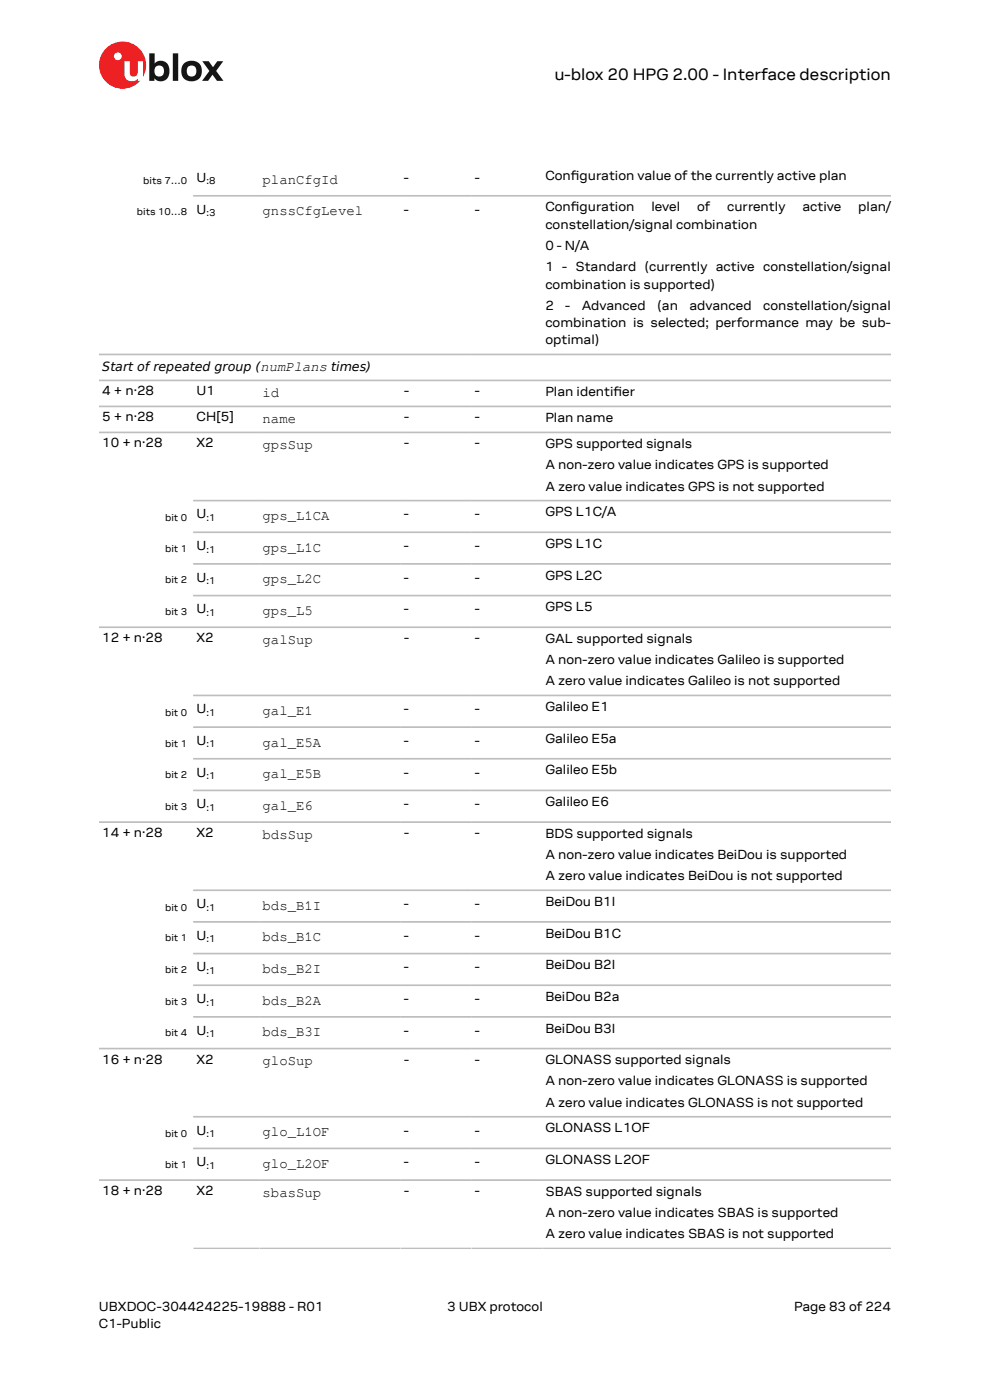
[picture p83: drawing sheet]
<svg xmlns="http://www.w3.org/2000/svg" width="210mm" height="297mm" viewBox="0 0 210 297" stroke-linecap="round" stroke-linejoin="round" font-family="sans-serif">
<defs><g id="words">
<text font-size="3.5" x="117.6" y="17">u-blox 20 HPG 2.00 - Interface description</text>
<g font-size="3">
<text x="55.7" y="39">planCfgId</text>
<text x="55.7" y="45.7">gnssCfgLevel</text>
<text x="55.7" y="84.2">id</text>
<text x="55.7" y="89.8">name</text>
<text x="55.7" y="95.3">gpsSup</text>
<text x="55.7" y="110.3">gps_L1CA</text>
<text x="55.7" y="117.1">gps_L1C</text>
<text x="55.7" y="123.8">gps_L2C</text>
<text x="55.7" y="130.5">gps_L5</text>
<text x="55.7" y="136.6">galSup</text>
<text x="55.7" y="151.7">gal_E1</text>
<text x="55.7" y="158.4">gal_E5A</text>
<text x="55.7" y="165.1">gal_E5B</text>
<text x="55.7" y="171.8">gal_E6</text>
<text x="55.7" y="177.9">bdsSup</text>
<text x="55.7" y="193">bds_B1I</text>
<text x="55.7" y="199.7">bds_B1C</text>
<text x="55.7" y="206.4">bds_B2I</text>
<text x="55.7" y="213.1">bds_B2A</text>
<text x="55.7" y="219.9">bds_B3I</text>
<text x="55.7" y="226">gloSup</text>
<text x="55.7" y="241">glo_L1OF</text>
<text x="55.7" y="247.8">glo_L2OF</text>
<text x="55.7" y="253.9">sbasSup</text>
</g>
<g font-size="2.8">
<text x="41.7" y="38.6">U</text>
<text x="85.7" y="38.6">-</text>
<text x="100.7" y="38.6">-</text>
<text x="115.7" y="38.1">Confguration value of the currently active plan</text>
<text x="121.1" y="38.1">i</text>
<text x="41.7" y="45.3">U</text>
<text x="85.7" y="45.3">-</text>
<text x="100.7" y="45.3">-</text>
<text x="115.7" y="44.8">Confguration</text>
<text x="121.1" y="44.8">i</text>
<text x="138.2" y="44.8">level</text>
<text x="147.9" y="44.8">of</text>
<text x="154.2" y="44.8">currently</text>
<text x="170.2" y="44.8">active</text>
<text x="182.1" y="44.8">plan/</text>
<text x="115.7" y="48.5">constellation/signal combination</text>
<text x="115.7" y="53">0 - N/A</text>
<text x="115.7" y="57.5">1 - Standard (currently active constellation/signal</text>
<text x="115.7" y="61.2">combination is supported)</text>
<text x="115.7" y="65.7">2</text>
<text x="119.9" y="65.7">-</text>
<text x="123.4" y="65.7">Advanced</text>
<text x="139.4" y="65.7">(an</text>
<text x="146.2" y="65.7">advanced</text>
<text x="161.9" y="65.7">constellation/signal</text>
<text x="115.7" y="69.4">combination is selected; performance may be sub-</text>
<text x="115.7" y="73.1">optimal)</text>
<text x="21.7" y="83.9">4 + n·28</text>
<text x="41.7" y="83.9">U1</text>
<text x="85.7" y="83.9">-</text>
<text x="100.7" y="83.9">-</text>
<text x="21.7" y="89.4">5 + n·28</text>
<text x="41.7" y="89.4">CH[5]</text>
<text x="85.7" y="89.4">-</text>
<text x="100.7" y="89.4">-</text>
<text x="115.7" y="84">Plan identifer</text>
<text x="115.7" y="89.5">Plan name</text>
<text x="130.2" y="84">i</text>
<text x="21.7" y="94.9">10 + n·28</text>
<text x="41.7" y="94.9">X2</text>
<text x="85.7" y="94.9">-</text>
<text x="100.7" y="94.9">-</text>
<text x="115.7" y="95">GPS supported signals</text>
<text x="115.7" y="99.6">A non-zero value indicates GPS is supported</text>
<text x="115.7" y="104.1">A zero value indicates GPS is not supported</text>
<text x="41.7" y="110">U</text>
<text x="85.7" y="110">-</text>
<text x="100.7" y="110">-</text>
<text x="115.7" y="109.5">GPS L1C/A</text>
<text x="41.7" y="116.7">U</text>
<text x="85.7" y="116.7">-</text>
<text x="100.7" y="116.7">-</text>
<text x="115.7" y="116.2">GPS L1C</text>
<text x="41.7" y="123.4">U</text>
<text x="85.7" y="123.4">-</text>
<text x="100.7" y="123.4">-</text>
<text x="115.7" y="122.9">GPS L2C</text>
<text x="41.7" y="130.1">U</text>
<text x="85.7" y="130.1">-</text>
<text x="100.7" y="130.1">-</text>
<text x="115.7" y="129.7">GPS L5</text>
<text x="21.7" y="136.2">12 + n·28</text>
<text x="41.7" y="136.2">X2</text>
<text x="85.7" y="136.2">-</text>
<text x="100.7" y="136.2">-</text>
<text x="115.7" y="136.4">GAL supported signals</text>
<text x="115.7" y="140.9">A non-zero value indicates Galileo is supported</text>
<text x="115.7" y="145.4">A zero value indicates Galileo is not supported</text>
<text x="41.7" y="151.3">U</text>
<text x="85.7" y="151.3">-</text>
<text x="100.7" y="151.3">-</text>
<text x="115.7" y="150.8">Galileo E1</text>
<text x="41.7" y="158">U</text>
<text x="85.7" y="158">-</text>
<text x="100.7" y="158">-</text>
<text x="115.7" y="157.6">Galileo E5a</text>
<text x="41.7" y="164.7">U</text>
<text x="85.7" y="164.7">-</text>
<text x="100.7" y="164.7">-</text>
<text x="115.7" y="164.3">Galileo E5b</text>
<text x="41.7" y="171.4">U</text>
<text x="85.7" y="171.4">-</text>
<text x="100.7" y="171.4">-</text>
<text x="115.7" y="171">Galileo E6</text>
<text x="21.7" y="177.6">14 + n·28</text>
<text x="41.7" y="177.6">X2</text>
<text x="85.7" y="177.6">-</text>
<text x="100.7" y="177.6">-</text>
<text x="115.7" y="177.7">BDS supported signals</text>
<text x="115.7" y="182.2">A non-zero value indicates BeiDou is supported</text>
<text x="115.7" y="186.7">A zero value indicates BeiDou is not supported</text>
<text x="41.7" y="192.6">U</text>
<text x="85.7" y="192.6">-</text>
<text x="100.7" y="192.6">-</text>
<text x="115.7" y="192.2">BeiDou B1I</text>
<text x="41.7" y="199.3">U</text>
<text x="85.7" y="199.3">-</text>
<text x="100.7" y="199.3">-</text>
<text x="115.7" y="198.9">BeiDou B1C</text>
<text x="41.7" y="206.1">U</text>
<text x="85.7" y="206.1">-</text>
<text x="100.7" y="206.1">-</text>
<text x="115.7" y="205.6">BeiDou B2I</text>
<text x="41.7" y="212.8">U</text>
<text x="85.7" y="212.8">-</text>
<text x="100.7" y="212.8">-</text>
<text x="115.7" y="212.3">BeiDou B2a</text>
<text x="41.7" y="219.5">U</text>
<text x="85.7" y="219.5">-</text>
<text x="100.7" y="219.5">-</text>
<text x="115.7" y="219">BeiDou B3I</text>
<text x="21.7" y="225.6">16 + n·28</text>
<text x="41.7" y="225.6">X2</text>
<text x="85.7" y="225.6">-</text>
<text x="100.7" y="225.6">-</text>
<text x="115.7" y="225.8">GLONASS supported signals</text>
<text x="115.7" y="230.3">A non-zero value indicates GLONASS is supported</text>
<text x="115.7" y="234.8">A zero value indicates GLONASS is not supported</text>
<text x="41.7" y="240.7">U</text>
<text x="85.7" y="240.7">-</text>
<text x="100.7" y="240.7">-</text>
<text x="115.7" y="240.2">GLONASS L1OF</text>
<text x="41.7" y="247.4">U</text>
<text x="85.7" y="247.4">-</text>
<text x="100.7" y="247.4">-</text>
<text x="115.7" y="246.9">GLONASS L2OF</text>
<text x="21.7" y="253.5">18 + n·28</text>
<text x="41.7" y="253.5">X2</text>
<text x="85.7" y="253.5">-</text>
<text x="100.7" y="253.5">-</text>
<text x="115.7" y="253.7">SBAS supported signals</text>
<text x="115.7" y="258.2">A non-zero value indicates SBAS is supported</text>
<text x="115.7" y="262.7">A zero value indicates SBAS is not supported</text>
<text x="21" y="278">UBXDOC-304424225-19888 - R01</text>
<text x="21" y="281.8">C1-Public</text>
<text x="94.9" y="278">3 UBX protocol</text>
<text x="168.4" y="278">Page 83 of 224</text>
</g>
<text font-size="2.7" x="21.7" y="78.7">Start of repeated group (numPlans times)</text>
<g font-size="2.1">
<text x="30.4" y="39.1">bits 7…0</text>
<text x="43.8" y="39.1">:8</text>
<text x="29" y="45.7">bits 10…8</text>
<text x="43.8" y="45.8">:3</text>
<text x="35" y="110.5">bit 0</text>
<text x="43.8" y="110.5">:1</text>
<text x="35" y="117">bit 1</text>
<text x="43.8" y="117.2">:1</text>
<text x="35" y="123.8">bit 2</text>
<text x="43.8" y="123.9">:1</text>
<text x="35" y="130.5">bit 3</text>
<text x="43.8" y="130.6">:1</text>
<text x="35" y="151.8">bit 0</text>
<text x="43.8" y="151.8">:1</text>
<text x="35" y="158.4">bit 1</text>
<text x="43.8" y="158.5">:1</text>
<text x="35" y="165.1">bit 2</text>
<text x="43.8" y="165.3">:1</text>
<text x="35" y="171.8">bit 3</text>
<text x="43.8" y="172">:1</text>
<text x="35" y="193.2">bit 0</text>
<text x="43.8" y="193.2">:1</text>
<text x="35" y="199.7">bit 1</text>
<text x="43.8" y="199.9">:1</text>
<text x="35" y="206.4">bit 2</text>
<text x="43.8" y="206.6">:1</text>
<text x="35" y="213.1">bit 3</text>
<text x="43.8" y="213.3">:1</text>
<text x="35" y="219.9">bit 4</text>
<text x="43.8" y="220">:1</text>
<text x="35" y="241.2">bit 0</text>
<text x="43.8" y="241.2">:1</text>
<text x="35" y="247.7">bit 1</text>
<text x="43.8" y="247.9">:1</text>
</g>
</g></defs>
<circle cx="26" cy="13.8" r="5" fill="#ed2023"/>
<circle cx="25" cy="11.9" r=".83" fill="#fff"/>
<g fill="#151516">
<path d="M36.7 11.3h1.1v5.9h-1.1z"/>
<path d="M42.9 13h1.4l.9 1.3 .9-1.3h1.3l-1.6 2 1.6 2.2h-1.4l-.9-1.4-1 1.4h-1.2l1.5-2.1z"/>
<path d="M33 14.2a1.17 1.17 0 0 0-.1 1.5 1.17 1.17 0 0 0 1.4 .4 1.16 1.16 0 0 0 .4-1.6 1.16 1.16 0 0 0-1.7-.3zM31.7 11.3h1.1v2.2a1.82 1.82 0 0 1 2.2-.4 1.82 1.82 0 0 1 .9 2 1.83 1.83 0 0 1-1 2 1.83 1.83 0 0 1-2.1-.5v.6h-1.1z"/>
<path d="M39.9 14.2a1.18 1.18 0 0 0-.2 1.5 1.18 1.18 0 0 0 1.5 .4 1.18 1.18 0 0 0 .4-1.6 1.18 1.18 0 0 0-1.5-.5zM38.4 15a2.25 2.25 0 0 1 4.5 0 2.25 2.25 0 0 1-4.5 0z"/>
</g>
<path d="M26.4 13h1.1v2.5a.84 .84 0 0 0 1 .7 .84 .84 0 0 0 .7-.9v-2.3h1.1v4.2h-1.1v-.5a1.59 1.59 0 0 1-1.8 .5 1.59 1.59 0 0 1-1-1.6z" fill="#fff"/>
<g fill="none" stroke="#bebebe" stroke-width=".35">
<path d="M41 41.5h148M21 75.2h168M21 80.7h168M21 86.2h168M21 91.7h168M41 112.9h148M41 119.6h148M41 106.2h148M21 133.1h168M41 126.4h148M41 154.2h148M41 147.5h148"/>
<path d="M21 174.4h168M41 161h148M41 167.7h148M41 195.6h148M41 188.9h148M41 202.3h148M41 209h148M41 215.7h148M21 222.4h168M41 236.9h148M21 250.3h168M41 243.6h148"/>
<path d="M41 264.8h148"/>
</g>
<use href="#words"/>
</svg>
